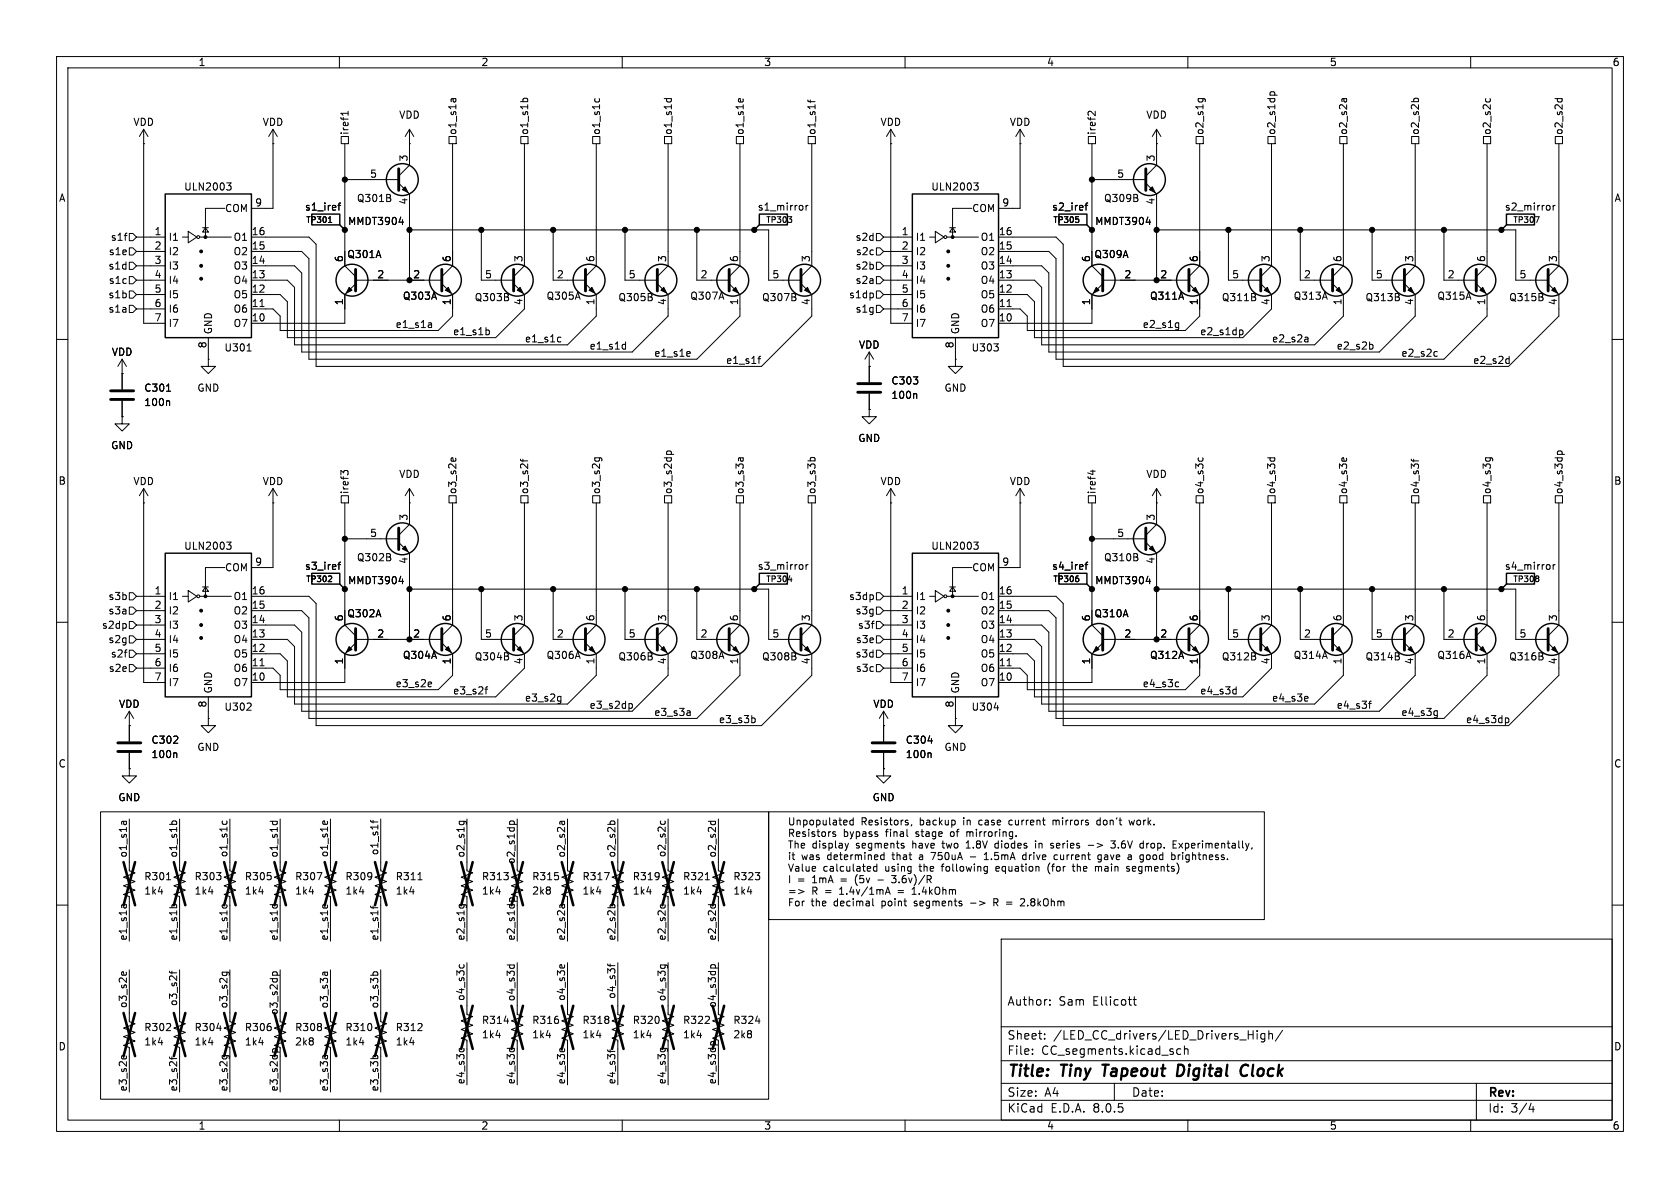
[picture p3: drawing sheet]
<svg xmlns="http://www.w3.org/2000/svg" width="297mm" height="210mm" viewBox="0 0 297 210" stroke-linecap="round" stroke-linejoin="round" font-family="sans-serif">
<defs><g id="words">
<g font-size="2.8">
<text x="178" y="190.9">Title:</text>
<text x="187.7" y="190.9">Tiny</text>
<text x="195.8" y="190.9">Tapeout</text>
<text x="209.7" y="190.9">Digital</text>
<text x="221.8" y="190.9">Clock</text>
</g>
<g font-size="2.1">
<text x="178" y="178">Author:</text>
<text x="187.2" y="178">Sam</text>
<text x="193.2" y="178">Ellicott</text>
<text x="178" y="184">Sheet:</text>
<text x="186.2" y="184">/LED_CC_drivers/LED_Drivers_High/</text>
<text x="178" y="186.7">File:</text>
<text x="184.1" y="186.7">CC_segments.kicad_sch</text>
<text x="178" y="196.9">KiCad</text>
<text x="178" y="194.1">Size:</text>
<text x="184.7" y="194.1">A4</text>
<text x="185.7" y="196.9">E.D.A.</text>
<text x="193.3" y="196.9">8.0.5</text>
<text x="200" y="194.1">Date:</text>
<text x="263" y="194.3">Rev:</text>
<text x="263" y="196.9">Id:</text>
<text x="267.1" y="196.9">3/4</text>
</g>
<g font-size="1.8">
<text x="35" y="11.9">1</text>
<text x="85" y="11.9">2</text>
<text x="135" y="11.9">3</text>
<text x="185" y="11.9">4</text>
<text x="235" y="11.9">5</text>
<text x="285" y="11.9">6</text>
<text x="23.5" y="22.5">VDD</text>
<text x="46.3" y="22.5">VDD</text>
<text x="61.8" y="23.9" transform="rotate(-90 61.8 23.9)">iref1</text>
<text x="70.5" y="21.2">VDD</text>
<text x="80.9" y="23.9" transform="rotate(-90 80.9 23.9)">o1_s1a</text>
<text x="93.6" y="23.9" transform="rotate(-90 93.6 23.9)">o1_s1b</text>
<text x="106.3" y="23.9" transform="rotate(-90 106.3 23.9)">o1_s1c</text>
<text x="119" y="23.9" transform="rotate(-90 119 23.9)">o1_s1d</text>
<text x="131.7" y="23.9" transform="rotate(-90 131.7 23.9)">o1_s1e</text>
<text x="144.4" y="23.9" transform="rotate(-90 144.4 23.9)">o1_s1f</text>
<text x="155.6" y="22.5">VDD</text>
<text x="178.4" y="22.5">VDD</text>
<text x="193.9" y="23.9" transform="rotate(-90 193.9 23.9)">iref2</text>
<text x="202.6" y="21.2">VDD</text>
<text x="213" y="23.9" transform="rotate(-90 213 23.9)">o2_s1g</text>
<text x="225.7" y="23.9" transform="rotate(-90 225.7 23.9)">o2_s1dp</text>
<text x="238.4" y="23.9" transform="rotate(-90 238.4 23.9)">o2_s2a</text>
<text x="251.1" y="23.9" transform="rotate(-90 251.1 23.9)">o2_s2b</text>
<text x="263.8" y="23.9" transform="rotate(-90 263.8 23.9)">o2_s2c</text>
<text x="276.5" y="23.9" transform="rotate(-90 276.5 23.9)">o2_s2d</text>
<text x="72.1" y="28.6" transform="rotate(-90 72.1 28.6)">3</text>
<text x="204.2" y="28.6" transform="rotate(-90 204.2 28.6)">3</text>
<text x="10.3" y="35.9">A</text>
<text x="32.5" y="33.9">ULN2003</text>
<text x="63" y="35.9">Q301B</text>
<text x="65.3" y="31.5">5</text>
<text x="164.5" y="33.9">ULN2003</text>
<text x="195.1" y="35.9">Q309B</text>
<text x="197.4" y="31.5">5</text>
<text x="285.3" y="35.9">A</text>
<text x="27.2" y="41.7">1</text>
<text x="39.7" y="37.7">COM</text>
<text x="44.4" y="41.7">16</text>
<text x="45" y="36.6">9</text>
<text x="53.8" y="37.4">s1_iref</text>
<text x="61.4" y="40">MMDT3904</text>
<text x="72.1" y="36.3" transform="rotate(-90 72.1 36.3)">4</text>
<text x="133.9" y="37.4">s1_mirror</text>
<text x="159.3" y="41.7">1</text>
<text x="171.8" y="37.7">COM</text>
<text x="176.5" y="41.7">16</text>
<text x="177.1" y="36.6">9</text>
<text x="185.9" y="37.4">s2_iref</text>
<text x="193.5" y="40">MMDT3904</text>
<text x="204.2" y="36.3" transform="rotate(-90 204.2 36.3)">4</text>
<text x="265.9" y="37.4">s2_mirror</text>
<text x="19.1" y="47.9">s1d</text>
<text x="19.1" y="45.3">s1e</text>
<text x="19.5" y="42.8">s1f</text>
<text x="27.2" y="44.2">2</text>
<text x="27.2" y="46.7">3</text>
<text x="29.7" y="42.8">I1</text>
<text x="29.7" y="45.3">I2</text>
<text x="29.7" y="47.9">I3</text>
<text x="41.2" y="47.9">O3</text>
<text x="41.2" y="45.3">O2</text>
<text x="41.2" y="42.8">O1</text>
<text x="44.4" y="46.7">14</text>
<text x="44.4" y="44.2">15</text>
<text x="60.7" y="46.4" transform="rotate(-90 60.7 46.4)">6</text>
<text x="61.3" y="45.8">Q301A</text>
<text x="79.8" y="46.4" transform="rotate(-90 79.8 46.4)">6</text>
<text x="92.5" y="46.4" transform="rotate(-90 92.5 46.4)">3</text>
<text x="105.2" y="46.4" transform="rotate(-90 105.2 46.4)">6</text>
<text x="117.9" y="46.4" transform="rotate(-90 117.9 46.4)">3</text>
<text x="130.6" y="46.4" transform="rotate(-90 130.6 46.4)">6</text>
<text x="143.3" y="46.4" transform="rotate(-90 143.3 46.4)">3</text>
<text x="151.2" y="42.8">s2d</text>
<text x="151.2" y="47.9">s2b</text>
<text x="151.2" y="45.3">s2c</text>
<text x="159.3" y="44.2">2</text>
<text x="159.3" y="46.7">3</text>
<text x="161.8" y="42.8">I1</text>
<text x="161.8" y="45.3">I2</text>
<text x="161.8" y="47.9">I3</text>
<text x="173.3" y="47.9">O3</text>
<text x="173.3" y="45.3">O2</text>
<text x="173.3" y="42.8">O1</text>
<text x="176.5" y="46.7">14</text>
<text x="176.5" y="44.2">15</text>
<text x="192.8" y="46.4" transform="rotate(-90 192.8 46.4)">6</text>
<text x="193.4" y="45.8">Q309A</text>
<text x="211.8" y="46.4" transform="rotate(-90 211.8 46.4)">6</text>
<text x="224.5" y="46.4" transform="rotate(-90 224.5 46.4)">3</text>
<text x="237.2" y="46.4" transform="rotate(-90 237.2 46.4)">6</text>
<text x="249.9" y="46.4" transform="rotate(-90 249.9 46.4)">3</text>
<text x="262.6" y="46.4" transform="rotate(-90 262.6 46.4)">6</text>
<text x="275.3" y="46.4" transform="rotate(-90 275.3 46.4)">3</text>
<text x="19.1" y="52.9">s1b</text>
<text x="19.1" y="50.4">s1c</text>
<text x="27.2" y="49.3">4</text>
<text x="27.2" y="51.8">5</text>
<text x="29.7" y="50.4">I4</text>
<text x="29.7" y="52.9">I5</text>
<text x="41.2" y="52.9">O5</text>
<text x="41.2" y="50.4">O4</text>
<text x="44.4" y="51.8">12</text>
<text x="44.4" y="49.3">13</text>
<text x="66.6" y="49.3">2</text>
<text x="71.1" y="53.2">Q303A</text>
<text x="73" y="49.3">2</text>
<text x="83.8" y="53.4">Q303B</text>
<text x="85.7" y="49.3">5</text>
<text x="96.5" y="53.2">Q305A</text>
<text x="98.4" y="49.3">2</text>
<text x="109.2" y="53.4">Q305B</text>
<text x="111.1" y="49.3">5</text>
<text x="121.9" y="53.2">Q307A</text>
<text x="123.8" y="49.3">2</text>
<text x="134.6" y="53.4">Q307B</text>
<text x="136.5" y="49.3">5</text>
<text x="150" y="52.9">s1dp</text>
<text x="151.2" y="50.4">s2a</text>
<text x="159.3" y="49.3">4</text>
<text x="159.3" y="51.8">5</text>
<text x="161.8" y="50.4">I4</text>
<text x="161.8" y="52.9">I5</text>
<text x="173.3" y="52.9">O5</text>
<text x="173.3" y="50.4">O4</text>
<text x="176.5" y="51.8">12</text>
<text x="176.5" y="49.3">13</text>
<text x="198.7" y="49.3">2</text>
<text x="203.2" y="53.2">Q311A</text>
<text x="205" y="49.3">2</text>
<text x="215.9" y="53.4">Q311B</text>
<text x="217.7" y="49.3">5</text>
<text x="228.6" y="53.2">Q313A</text>
<text x="230.4" y="49.3">2</text>
<text x="241.3" y="53.4">Q313B</text>
<text x="243.1" y="49.3">5</text>
<text x="254" y="53.2">Q315A</text>
<text x="255.8" y="49.3">2</text>
<text x="266.7" y="53.4">Q315B</text>
<text x="268.5" y="49.3">5</text>
<text x="19.1" y="55.5">s1a</text>
<text x="27.2" y="54.4">6</text>
<text x="27.2" y="56.9">7</text>
<text x="29.7" y="55.5">I6</text>
<text x="29.7" y="58">I7</text>
<text x="37.7" y="59.2" transform="rotate(-90 37.7 59.2)">GND</text>
<text x="41.2" y="58">O7</text>
<text x="41.2" y="55.5">O6</text>
<text x="44.4" y="56.9">10</text>
<text x="44.4" y="54.4">11</text>
<text x="60.7" y="54" transform="rotate(-90 60.7 54)">1</text>
<text x="69.8" y="58.1">e1_s1a</text>
<text x="79.8" y="54" transform="rotate(-90 79.8 54)">1</text>
<text x="80" y="59.3">e1_s1b</text>
<text x="92.5" y="54" transform="rotate(-90 92.5 54)">4</text>
<text x="105.2" y="54" transform="rotate(-90 105.2 54)">1</text>
<text x="117.9" y="54" transform="rotate(-90 117.9 54)">4</text>
<text x="130.6" y="54" transform="rotate(-90 130.6 54)">1</text>
<text x="143.3" y="54" transform="rotate(-90 143.3 54)">4</text>
<text x="151.2" y="55.5">s1g</text>
<text x="159.3" y="54.4">6</text>
<text x="159.3" y="56.9">7</text>
<text x="161.8" y="55.5">I6</text>
<text x="161.8" y="58">I7</text>
<text x="169.8" y="59.2" transform="rotate(-90 169.8 59.2)">GND</text>
<text x="173.3" y="58">O7</text>
<text x="173.3" y="55.5">O6</text>
<text x="176.5" y="56.9">10</text>
<text x="176.5" y="54.4">11</text>
<text x="192.8" y="54" transform="rotate(-90 192.8 54)">1</text>
<text x="201.9" y="58.1">e2_s1g</text>
<text x="211.8" y="54" transform="rotate(-90 211.8 54)">1</text>
<text x="212.1" y="59.3">e2_s1dp</text>
<text x="224.5" y="54" transform="rotate(-90 224.5 54)">4</text>
<text x="237.2" y="54" transform="rotate(-90 237.2 54)">1</text>
<text x="249.9" y="54" transform="rotate(-90 249.9 54)">4</text>
<text x="262.6" y="54" transform="rotate(-90 262.6 54)">1</text>
<text x="275.3" y="54" transform="rotate(-90 275.3 54)">4</text>
<text x="19.7" y="63.1">VDD</text>
<text x="36.6" y="61.7" transform="rotate(-90 36.6 61.7)">8</text>
<text x="39.6" y="62.3">U301</text>
<text x="92.7" y="60.6">e1_s1c</text>
<text x="104.1" y="61.9">e1_s1d</text>
<text x="115.6" y="63.2">e1_s1e</text>
<text x="128.3" y="64.4">e1_s1f</text>
<text x="151.8" y="61.8">VDD</text>
<text x="168.7" y="61.7" transform="rotate(-90 168.7 61.7)">8</text>
<text x="171.7" y="62.3">U303</text>
<text x="224.8" y="60.6">e2_s2a</text>
<text x="236.2" y="61.9">e2_s2b</text>
<text x="247.6" y="63.2">e2_s2c</text>
<text x="260.3" y="64.4">e2_s2d</text>
<text x="25.4" y="69.4">C301</text>
<text x="25.4" y="72">100n</text>
<text x="34.8" y="69.4">GND</text>
<text x="157.5" y="68.2">C303</text>
<text x="157.5" y="70.7">100n</text>
<text x="166.9" y="69.4">GND</text>
<text x="19.6" y="79.6">GND</text>
<text x="151.6" y="78.3">GND</text>
<text x="10.3" y="85.9">B</text>
<text x="23.5" y="86">VDD</text>
<text x="46.3" y="86">VDD</text>
<text x="61.8" y="87.4" transform="rotate(-90 61.8 87.4)">iref3</text>
<text x="70.5" y="84.7">VDD</text>
<text x="80.9" y="87.4" transform="rotate(-90 80.9 87.4)">o3_s2e</text>
<text x="93.6" y="87.4" transform="rotate(-90 93.6 87.4)">o3_s2f</text>
<text x="106.3" y="87.4" transform="rotate(-90 106.3 87.4)">o3_s2g</text>
<text x="119" y="87.4" transform="rotate(-90 119 87.4)">o3_s2dp</text>
<text x="131.7" y="87.4" transform="rotate(-90 131.7 87.4)">o3_s3a</text>
<text x="144.4" y="87.4" transform="rotate(-90 144.4 87.4)">o3_s3b</text>
<text x="155.6" y="86">VDD</text>
<text x="178.4" y="86">VDD</text>
<text x="193.9" y="87.4" transform="rotate(-90 193.9 87.4)">iref4</text>
<text x="202.6" y="84.7">VDD</text>
<text x="213" y="87.4" transform="rotate(-90 213 87.4)">o4_s3c</text>
<text x="225.7" y="87.4" transform="rotate(-90 225.7 87.4)">o4_s3d</text>
<text x="238.4" y="87.4" transform="rotate(-90 238.4 87.4)">o4_s3e</text>
<text x="251.1" y="87.4" transform="rotate(-90 251.1 87.4)">o4_s3f</text>
<text x="263.8" y="87.4" transform="rotate(-90 263.8 87.4)">o4_s3g</text>
<text x="276.5" y="87.4" transform="rotate(-90 276.5 87.4)">o4_s3dp</text>
<text x="285.3" y="85.9">B</text>
<text x="65.3" y="95">5</text>
<text x="72.1" y="92.1" transform="rotate(-90 72.1 92.1)">3</text>
<text x="197.4" y="95">5</text>
<text x="204.2" y="92.1" transform="rotate(-90 204.2 92.1)">3</text>
<text x="32.5" y="97.4">ULN2003</text>
<text x="39.7" y="101.2">COM</text>
<text x="45" y="100.1">9</text>
<text x="53.8" y="100.9">s3_iref</text>
<text x="63" y="99.4">Q302B</text>
<text x="72.1" y="99.8" transform="rotate(-90 72.1 99.8)">4</text>
<text x="133.9" y="100.9">s3_mirror</text>
<text x="164.5" y="97.4">ULN2003</text>
<text x="171.8" y="101.2">COM</text>
<text x="177.1" y="100.1">9</text>
<text x="185.9" y="100.9">s4_iref</text>
<text x="195.1" y="99.4">Q310B</text>
<text x="204.2" y="99.8" transform="rotate(-90 204.2 99.8)">4</text>
<text x="265.9" y="100.9">s4_mirror</text>
<text x="19.1" y="106.3">s3b</text>
<text x="27.2" y="105.2">1</text>
<text x="27.2" y="107.7">2</text>
<text x="29.7" y="106.3">I1</text>
<text x="41.2" y="106.3">O1</text>
<text x="44.4" y="107.7">15</text>
<text x="44.4" y="105.2">16</text>
<text x="61.4" y="103.5">MMDT3904</text>
<text x="150" y="106.3">s3dp</text>
<text x="159.3" y="105.2">1</text>
<text x="159.3" y="107.7">2</text>
<text x="161.8" y="106.3">I1</text>
<text x="173.3" y="106.3">O1</text>
<text x="176.5" y="107.7">15</text>
<text x="176.5" y="105.2">16</text>
<text x="193.5" y="103.5">MMDT3904</text>
<text x="17.9" y="111.4">s2dp</text>
<text x="19.1" y="113.9">s2g</text>
<text x="19.1" y="108.8">s3a</text>
<text x="27.2" y="110.2">3</text>
<text x="27.2" y="112.8">4</text>
<text x="29.7" y="108.8">I2</text>
<text x="29.7" y="111.4">I3</text>
<text x="29.7" y="113.9">I4</text>
<text x="41.2" y="113.9">O4</text>
<text x="41.2" y="111.4">O3</text>
<text x="41.2" y="108.8">O2</text>
<text x="44.4" y="112.8">13</text>
<text x="44.4" y="110.2">14</text>
<text x="60.7" y="109.9" transform="rotate(-90 60.7 109.9)">6</text>
<text x="61.3" y="109.3">Q302A</text>
<text x="66.6" y="112.8">2</text>
<text x="73" y="112.8">2</text>
<text x="79.8" y="109.9" transform="rotate(-90 79.8 109.9)">6</text>
<text x="85.7" y="112.8">5</text>
<text x="92.5" y="109.9" transform="rotate(-90 92.5 109.9)">3</text>
<text x="98.4" y="112.8">2</text>
<text x="105.2" y="109.9" transform="rotate(-90 105.2 109.9)">6</text>
<text x="111.1" y="112.8">5</text>
<text x="117.9" y="109.9" transform="rotate(-90 117.9 109.9)">3</text>
<text x="123.8" y="112.8">2</text>
<text x="130.6" y="109.9" transform="rotate(-90 130.6 109.9)">6</text>
<text x="136.5" y="112.8">5</text>
<text x="143.3" y="109.9" transform="rotate(-90 143.3 109.9)">3</text>
<text x="151.2" y="108.8">s3g</text>
<text x="151.2" y="113.9">s3e</text>
<text x="151.6" y="111.4">s3f</text>
<text x="159.3" y="110.2">3</text>
<text x="159.3" y="112.8">4</text>
<text x="161.8" y="108.8">I2</text>
<text x="161.8" y="111.4">I3</text>
<text x="161.8" y="113.9">I4</text>
<text x="173.3" y="113.9">O4</text>
<text x="173.3" y="111.4">O3</text>
<text x="173.3" y="108.8">O2</text>
<text x="176.5" y="112.8">13</text>
<text x="176.5" y="110.2">14</text>
<text x="192.8" y="109.9" transform="rotate(-90 192.8 109.9)">6</text>
<text x="193.4" y="109.3">Q310A</text>
<text x="198.7" y="112.8">2</text>
<text x="205" y="112.8">2</text>
<text x="211.8" y="109.9" transform="rotate(-90 211.8 109.9)">6</text>
<text x="217.7" y="112.8">5</text>
<text x="224.5" y="109.9" transform="rotate(-90 224.5 109.9)">3</text>
<text x="230.4" y="112.8">2</text>
<text x="237.2" y="109.9" transform="rotate(-90 237.2 109.9)">6</text>
<text x="243.1" y="112.8">5</text>
<text x="249.9" y="109.9" transform="rotate(-90 249.9 109.9)">3</text>
<text x="255.8" y="112.8">2</text>
<text x="262.6" y="109.9" transform="rotate(-90 262.6 109.9)">6</text>
<text x="268.5" y="112.8">5</text>
<text x="275.3" y="109.9" transform="rotate(-90 275.3 109.9)">3</text>
<text x="19.1" y="119">s2e</text>
<text x="19.5" y="116.4">s2f</text>
<text x="27.2" y="115.3">5</text>
<text x="27.2" y="117.9">6</text>
<text x="29.7" y="116.4">I5</text>
<text x="29.7" y="119">I6</text>
<text x="41.2" y="119">O6</text>
<text x="41.2" y="116.4">O5</text>
<text x="44.4" y="117.9">11</text>
<text x="44.4" y="115.3">12</text>
<text x="60.7" y="117.5" transform="rotate(-90 60.7 117.5)">1</text>
<text x="71.1" y="116.7">Q304A</text>
<text x="79.8" y="117.5" transform="rotate(-90 79.8 117.5)">1</text>
<text x="83.8" y="116.9">Q304B</text>
<text x="92.5" y="117.5" transform="rotate(-90 92.5 117.5)">4</text>
<text x="96.5" y="116.7">Q306A</text>
<text x="105.2" y="117.5" transform="rotate(-90 105.2 117.5)">1</text>
<text x="109.2" y="116.9">Q306B</text>
<text x="117.9" y="117.5" transform="rotate(-90 117.9 117.5)">4</text>
<text x="121.9" y="116.7">Q308A</text>
<text x="130.6" y="117.5" transform="rotate(-90 130.6 117.5)">1</text>
<text x="134.6" y="116.9">Q308B</text>
<text x="143.3" y="117.5" transform="rotate(-90 143.3 117.5)">4</text>
<text x="151.2" y="116.4">s3d</text>
<text x="151.2" y="119">s3c</text>
<text x="159.3" y="115.3">5</text>
<text x="159.3" y="117.9">6</text>
<text x="161.8" y="116.4">I5</text>
<text x="161.8" y="119">I6</text>
<text x="173.3" y="119">O6</text>
<text x="173.3" y="116.4">O5</text>
<text x="176.5" y="117.9">11</text>
<text x="176.5" y="115.3">12</text>
<text x="192.8" y="117.5" transform="rotate(-90 192.8 117.5)">1</text>
<text x="203.2" y="116.7">Q312A</text>
<text x="211.8" y="117.5" transform="rotate(-90 211.8 117.5)">1</text>
<text x="215.9" y="116.9">Q312B</text>
<text x="224.5" y="117.5" transform="rotate(-90 224.5 117.5)">4</text>
<text x="228.6" y="116.7">Q314A</text>
<text x="237.2" y="117.5" transform="rotate(-90 237.2 117.5)">1</text>
<text x="241.3" y="116.9">Q314B</text>
<text x="249.9" y="117.5" transform="rotate(-90 249.9 117.5)">4</text>
<text x="254" y="116.7">Q316A</text>
<text x="262.6" y="117.5" transform="rotate(-90 262.6 117.5)">1</text>
<text x="266.7" y="116.9">Q316B</text>
<text x="275.3" y="117.5" transform="rotate(-90 275.3 117.5)">4</text>
<text x="20.9" y="125.3">VDD</text>
<text x="27.2" y="120.4">7</text>
<text x="29.7" y="121.5">I7</text>
<text x="36.6" y="125.2" transform="rotate(-90 36.6 125.2)">8</text>
<text x="37.7" y="122.7" transform="rotate(-90 37.7 122.7)">GND</text>
<text x="39.6" y="125.8">U302</text>
<text x="41.2" y="121.5">O7</text>
<text x="44.4" y="120.4">10</text>
<text x="69.8" y="121.6">e3_s2e</text>
<text x="80" y="122.8">e3_s2f</text>
<text x="92.7" y="124.1">e3_s2g</text>
<text x="104.1" y="125.4">e3_s2dp</text>
<text x="154.3" y="125.3">VDD</text>
<text x="159.3" y="120.4">7</text>
<text x="161.8" y="121.5">I7</text>
<text x="168.7" y="125.2" transform="rotate(-90 168.7 125.2)">8</text>
<text x="169.8" y="122.7" transform="rotate(-90 169.8 122.7)">GND</text>
<text x="171.7" y="125.8">U304</text>
<text x="173.3" y="121.5">O7</text>
<text x="176.5" y="120.4">10</text>
<text x="201.9" y="121.6">e4_s3c</text>
<text x="212.1" y="122.8">e4_s3d</text>
<text x="224.8" y="124.1">e4_s3e</text>
<text x="236.2" y="125.4">e4_s3f</text>
<text x="26.7" y="131.7">C302</text>
<text x="115.6" y="126.7">e3_s3a</text>
<text x="127" y="127.9">e3_s3b</text>
<text x="160" y="131.7">C304</text>
<text x="247.6" y="126.7">e4_s3g</text>
<text x="259.1" y="127.9">e4_s3dp</text>
<text x="10.3" y="135.9">C</text>
<text x="26.7" y="134.2">100n</text>
<text x="34.8" y="132.9">GND</text>
<text x="160" y="134.2">100n</text>
<text x="166.9" y="132.9">GND</text>
<text x="285.3" y="135.9">C</text>
<text x="20.8" y="141.8">GND</text>
<text x="154.2" y="141.8">GND</text>
<text x="139.2" y="146.1">Unpopulated</text>
<text x="139.2" y="148.2">Resistors</text>
<text x="149.1" y="148.2">bypass</text>
<text x="152.2" y="146.1">Resistors,</text>
<text x="156.7" y="148.2">final</text>
<text x="162.2" y="148.2">stage</text>
<text x="162.7" y="146.1">backup</text>
<text x="168.5" y="148.2">of</text>
<text x="170.6" y="146.1">in</text>
<text x="171.5" y="148.2">mirroring.</text>
<text x="173.5" y="146.1">case</text>
<text x="179" y="146.1">current</text>
<text x="187" y="146.1">mirrors</text>
<text x="195" y="146.1">don't</text>
<text x="200.9" y="146.1">work.</text>
<text x="22.5" y="151.7" transform="rotate(-90 22.5 151.7)">o1_s1a</text>
<text x="25.4" y="155.8">R301</text>
<text x="31.4" y="151.7" transform="rotate(-90 31.4 151.7)">o1_s1b</text>
<text x="34.3" y="155.8">R303</text>
<text x="40.3" y="151.6" transform="rotate(-90 40.3 151.6)">o1_s1c</text>
<text x="43.2" y="155.8">R305</text>
<text x="49.2" y="151.7" transform="rotate(-90 49.2 151.7)">o1_s1d</text>
<text x="52.1" y="155.8">R307</text>
<text x="58.1" y="151.6" transform="rotate(-90 58.1 151.6)">o1_s1e</text>
<text x="61" y="155.8">R309</text>
<text x="67" y="151.3" transform="rotate(-90 67 151.3)">o1_s1f</text>
<text x="69.9" y="155.8">R311</text>
<text x="82.2" y="151.7" transform="rotate(-90 82.2 151.7)">o2_s1g</text>
<text x="85.1" y="155.8">R313</text>
<text x="91.1" y="152.8" transform="rotate(-90 91.1 152.8)">o2_s1dp</text>
<text x="94" y="155.8">R315</text>
<text x="100" y="151.7" transform="rotate(-90 100 151.7)">o2_s2a</text>
<text x="102.9" y="155.8">R317</text>
<text x="108.9" y="151.7" transform="rotate(-90 108.9 151.7)">o2_s2b</text>
<text x="111.8" y="155.8">R319</text>
<text x="117.8" y="151.6" transform="rotate(-90 117.8 151.6)">o2_s2c</text>
<text x="120.7" y="155.8">R321</text>
<text x="126.7" y="151.7" transform="rotate(-90 126.7 151.7)">o2_s2d</text>
<text x="129.5" y="155.8">R323</text>
<text x="139.2" y="150.2">The</text>
<text x="139.2" y="152.2">it</text>
<text x="139.2" y="154.3">Value</text>
<text x="141.7" y="152.2">was</text>
<text x="143.6" y="150.2">display</text>
<text x="145.5" y="154.3">calculated</text>
<text x="146.4" y="152.2">determined</text>
<text x="151.5" y="150.2">segments</text>
<text x="156.6" y="154.3">using</text>
<text x="158.1" y="152.2">that</text>
<text x="161.6" y="150.2">have</text>
<text x="162.8" y="154.3">the</text>
<text x="163" y="152.2">a</text>
<text x="165.3" y="152.2">750uA</text>
<text x="167" y="154.3">following</text>
<text x="167.1" y="150.2">two</text>
<text x="171.5" y="150.2">1.8V</text>
<text x="175.1" y="152.2">1.5mA</text>
<text x="176.7" y="154.3">equation</text>
<text x="176.8" y="150.2">diodes</text>
<text x="182.1" y="152.2">drive</text>
<text x="184.1" y="150.2">in</text>
<text x="186.1" y="154.3">(for</text>
<text x="187" y="150.2">series</text>
<text x="187.8" y="152.2">current</text>
<text x="190.7" y="154.3">the</text>
<text x="193.8" y="150.2">-&gt;</text>
<text x="194.9" y="154.3">main</text>
<text x="195.8" y="152.2">gave</text>
<text x="198.1" y="150.2">3.6V</text>
<text x="200.6" y="154.3">segments)</text>
<text x="201.3" y="152.2">a</text>
<text x="203.4" y="150.2">drop.</text>
<text x="203.6" y="152.2">good</text>
<text x="209.4" y="152.2">brightness.</text>
<text x="209.4" y="150.2">Experimentally,</text>
<text x="25.4" y="158.3">1k4</text>
<text x="34.3" y="158.3">1k4</text>
<text x="43.2" y="158.3">1k4</text>
<text x="52.1" y="158.3">1k4</text>
<text x="61" y="158.3">1k4</text>
<text x="69.9" y="158.3">1k4</text>
<text x="85.1" y="158.3">1k4</text>
<text x="94" y="158.3">2k8</text>
<text x="102.9" y="158.3">1k4</text>
<text x="111.8" y="158.3">1k4</text>
<text x="120.7" y="158.3">1k4</text>
<text x="129.5" y="158.3">1k4</text>
<text x="139.2" y="156.3">I</text>
<text x="139.2" y="158.4">=&gt;</text>
<text x="139.2" y="160.4">For</text>
<text x="141" y="156.3">=</text>
<text x="143.4" y="160.4">the</text>
<text x="143.5" y="158.4">R =</text>
<text x="143.7" y="156.3">1mA</text>
<text x="147.5" y="160.4">decimal</text>
<text x="148.7" y="158.4">1.4v/1mA</text>
<text x="148.9" y="156.3">=</text>
<text x="151.6" y="156.3">(5v</text>
<text x="156.1" y="160.4">point</text>
<text x="158.6" y="156.3">3.6v)/R</text>
<text x="159.2" y="158.4">=</text>
<text x="161.9" y="158.4">1.4kOhm</text>
<text x="162.1" y="160.4">segments</text>
<text x="172.2" y="160.4">-&gt;</text>
<text x="176.5" y="160.4">R =</text>
<text x="181.7" y="160.4">2.8kOhm</text>
<text x="22.5" y="166.4" transform="rotate(-90 22.5 166.4)">e1_s1a</text>
<text x="31.4" y="166.4" transform="rotate(-90 31.4 166.4)">e1_s1b</text>
<text x="40.3" y="166.4" transform="rotate(-90 40.3 166.4)">e1_s1c</text>
<text x="49.2" y="166.4" transform="rotate(-90 49.2 166.4)">e1_s1d</text>
<text x="58.1" y="166.4" transform="rotate(-90 58.1 166.4)">e1_s1e</text>
<text x="67" y="166.4" transform="rotate(-90 67 166.4)">e1_s1f</text>
<text x="82.2" y="166.4" transform="rotate(-90 82.2 166.4)">e2_s1g</text>
<text x="91.1" y="166.4" transform="rotate(-90 91.1 166.4)">e2_s1dp</text>
<text x="100" y="166.4" transform="rotate(-90 100 166.4)">e2_s2a</text>
<text x="108.9" y="166.4" transform="rotate(-90 108.9 166.4)">e2_s2b</text>
<text x="117.8" y="166.4" transform="rotate(-90 117.8 166.4)">e2_s2c</text>
<text x="126.7" y="166.4" transform="rotate(-90 126.7 166.4)">e2_s2d</text>
<text x="22.5" y="178.3" transform="rotate(-90 22.5 178.3)">o3_s2e</text>
<text x="31.4" y="177.9" transform="rotate(-90 31.4 177.9)">o3_s2f</text>
<text x="40.3" y="178.4" transform="rotate(-90 40.3 178.4)">o3_s2g</text>
<text x="49.2" y="179.5" transform="rotate(-90 49.2 179.5)">o3_s2dp</text>
<text x="58.1" y="178.4" transform="rotate(-90 58.1 178.4)">o3_s3a</text>
<text x="67" y="178.4" transform="rotate(-90 67 178.4)">o3_s3b</text>
<text x="82.2" y="177" transform="rotate(-90 82.2 177)">o4_s3c</text>
<text x="91.1" y="177.1" transform="rotate(-90 91.1 177.1)">o4_s3d</text>
<text x="100" y="177" transform="rotate(-90 100 177)">o4_s3e</text>
<text x="108.9" y="176.7" transform="rotate(-90 108.9 176.7)">o4_s3f</text>
<text x="117.8" y="177.1" transform="rotate(-90 117.8 177.1)">o4_s3g</text>
<text x="126.7" y="178.2" transform="rotate(-90 126.7 178.2)">o4_s3dp</text>
<text x="10.3" y="185.9">D</text>
<text x="25.4" y="182.5">R302</text>
<text x="25.4" y="185">1k4</text>
<text x="34.3" y="182.5">R304</text>
<text x="34.3" y="185">1k4</text>
<text x="43.2" y="182.5">R306</text>
<text x="43.2" y="185">1k4</text>
<text x="52.1" y="182.5">R308</text>
<text x="52.1" y="185">2k8</text>
<text x="61" y="182.5">R310</text>
<text x="61" y="185">1k4</text>
<text x="69.9" y="182.5">R312</text>
<text x="69.9" y="185">1k4</text>
<text x="85.1" y="181.2">R314</text>
<text x="85.1" y="183.7">1k4</text>
<text x="94" y="181.2">R316</text>
<text x="94" y="183.7">1k4</text>
<text x="102.9" y="181.2">R318</text>
<text x="102.9" y="183.7">1k4</text>
<text x="111.8" y="181.2">R320</text>
<text x="111.8" y="183.7">1k4</text>
<text x="120.7" y="181.2">R322</text>
<text x="120.7" y="183.7">1k4</text>
<text x="129.5" y="181.2">R324</text>
<text x="129.5" y="183.7">2k8</text>
<text x="285.3" y="185.9">D</text>
<text x="82.2" y="191.8" transform="rotate(-90 82.2 191.8)">e4_s3c</text>
<text x="91.1" y="191.8" transform="rotate(-90 91.1 191.8)">e4_s3d</text>
<text x="100" y="191.8" transform="rotate(-90 100 191.8)">e4_s3e</text>
<text x="108.9" y="191.8" transform="rotate(-90 108.9 191.8)">e4_s3f</text>
<text x="117.8" y="191.8" transform="rotate(-90 117.8 191.8)">e4_s3g</text>
<text x="126.7" y="191.8" transform="rotate(-90 126.7 191.8)">e4_s3dp</text>
<text x="22.5" y="193" transform="rotate(-90 22.5 193)">e3_s2e</text>
<text x="31.4" y="193" transform="rotate(-90 31.4 193)">e3_s2f</text>
<text x="40.3" y="193" transform="rotate(-90 40.3 193)">e3_s2g</text>
<text x="49.2" y="193" transform="rotate(-90 49.2 193)">e3_s2dp</text>
<text x="58.1" y="193" transform="rotate(-90 58.1 193)">e3_s3a</text>
<text x="67" y="193" transform="rotate(-90 67 193)">e3_s3b</text>
<text x="35" y="199.9">1</text>
<text x="85" y="199.9">2</text>
<text x="135" y="199.9">3</text>
<text x="185" y="199.9">4</text>
<text x="235" y="199.9">5</text>
<text x="285" y="199.9">6</text>
</g>
<g font-size="1.4">
<text x="54" y="39.6">TP301</text>
<text x="135.3" y="39.6">TP303</text>
<text x="186.1" y="39.6">TP305</text>
<text x="267.4" y="39.6">TP307</text>
<text x="54" y="103.1">TP302</text>
<text x="135.3" y="103.1">TP304</text>
<text x="186.1" y="103.1">TP306</text>
<text x="267.4" y="103.1">TP308</text>
</g>
</g></defs>
<g fill="none" stroke="#000" stroke-width=".18">
<path d="M10 10h277v190h-277zM12 12h273v186h-273zM60 10v2M61.5 19.7v.7M80 17.4l.1 .5M80.5 17.4l.1 .5M80.6 17.4h-.7l-.2 .2M92.4 17.6l.3-.2h.3l.3 .2M105.2 17.4l-.1 .4M105.9 17.4l.1 .4M110 10v2M117.4 17.4h1.3"/>
<path d="M117.9 17.4l-.1 .4M118.6 17.4l.1 .4M130.5 17.6l.3-.2 .2 .6M131.3 17.5l.1 .1M142.8 17.7l.2 .3h1.1M143.2 17.7v.5M160 10v2M193.6 19.7v.8l-.9-.8-.3 .1-.1 .4M210 10v2M211.8 17.4h1.1l.2 .3M211.9 17.4l-.1 .4M212.6 17.4l.1 .4"/>
<path d="M224.5 16.7l.1-.4 .2-.1 .4 .1 .2 .4M237.5 17.4l.1 .5M238 17.4l.1 .5M238.1 17.4h-.7l-.2 .2M249.9 17.6l.3-.2h.3l.3 .2M260 10v2M262.7 17.4l-.1 .4M263.4 17.4l.1 .4M274.9 17.4h1.3M275.4 17.4l-.1 .4M276.1 17.4l.1 .4M25.4 25.4h.1"/>
<path d="M25.4 22.9v34.3h3.8M25.4 22.9l-.8 1.2M25.4 22.9l.8 1.2M39.8 36.8h-3.5v5.1M40.1 32.3h.8l-.5 .5 .4 .1 .1 .5-.3 .2h-.4M48.3 25.4h.1M48.3 22.9v13.9h-3.9M48.3 22.9l-.8 1.2M48.3 22.9l.7 1.2M58.1 39.3h.5M59.7 36.3h.5M60.2 35.9l-.3 .2v1.1"/>
<path d="M60.3 24.1h1.3v1.3h-1.3zM61 25.4v21.6l1.9 1.9M61 31.8h9.5M61.5 20h-1.2l.3 .3M69 35.1v.4M70.5 32.4l1.9 1.9v15.2M70.5 39.3h.8M72.4 25.4h.1M72.4 22.9l-.8 1.2M72.4 22.9v6.3l-1.9 1.9M72.4 22.9l.8 1.2M79.4 24.1h1.2v1.3h-1.2z"/>
<path d="M80 25.4v21.6l-1.9 1.9M92.1 24.1h1.2v1.3h-1.2zM92.7 25.4v21.6l-1.9 1.9M104.8 24.1h1.2v1.3h-1.2zM105.4 25.4v21.6l-1.9 1.9M117.5 24.1h1.2v1.3h-1.2zM118.1 25.4v21.6l-1.9 1.9M130.2 24.1h1.2v1.3h-1.2zM130.8 25.4v21.6l-1.9 1.9M139.3 38.3h.7l-.4 .4M139.9 38.8v.4M142.5 36.3v.9"/>
<path d="M142.9 36.3l-.4 .3M142.9 24.1h1.2v1.3h-1.2zM143.5 25.4v21.6l-1.9 1.9M157.5 25.4h.1M157.5 22.9l-.8 1.2M157.5 22.9v34.3h3.8M157.5 22.9l.7 1.2M171.8 36.8h-3.4v5.1M172.1 32.3h.8l-.4 .5 .4 .1v.5l-.2 .2h-.4M180.3 25.4h.1M180.3 22.9v13.9h-3.8M180.3 22.9l-.7 1.2"/>
<path d="M180.3 22.9l.8 1.2M190.7 38.8v.4M191.8 36.3h.5M192.3 35.9l-.3 .2v1.1M192.4 24.1h1.3v1.3h-1.3zM193 31.8h9.6M193 25.4v21.6l1.9 1.9M201.1 35.1v.4M202.6 32.4l1.9 1.9v15.2M202.6 39.3h.8M204.5 25.4h.1M204.5 22.9v6.3l-1.9 1.9"/>
<path d="M204.5 22.9l-.8 1.2M204.5 22.9l.7 1.2M211.5 24.1h1.2v1.3h-1.2zM212.1 25.4v21.6l-1.9 1.9M224.2 24.1h1.2v1.3h-1.2zM224.8 25.4v21.6l-1.9 1.9M236.9 24.1h1.2v1.3h-1.2zM237.5 25.4v21.6l-1.9 1.9M249.6 24.1h1.2v1.3h-1.2zM250.2 25.4v21.6l-1.9 1.9M262.3 24.1h1.2v1.3h-1.2zM262.9 25.4v21.6l-1.9 1.9"/>
<path d="M271.4 38.3h.7l-.4 1M274.6 36.3v.9M274.9 36.3l-.3 .3M275 24.1h1.2v1.3h-1.2zM275.6 25.4v21.6l-1.9 1.9M10 60h2M22.9 43.8h.6l.6 .7-.6 .6h-.6zM22.9 48.9h.6l.6 .6-.6 .7h-.6zM22.9 51.4h.6l.6 .7-.6 .6h-.6zM22.9 54h.6l.6 .6-.6 .6h-.6zM22.9 46.4h.6l.6 .6-.6 .6h-.6zM22.9 41.3h.6l.6 .6-.6 .6h-.6z"/>
<path d="M24.1 49.5h5.1M24.1 41.9h5.1M24.1 54.6h5.1M24.1 52.1h5.1M24.1 47h5.1M24.1 44.5h5.1M32.3 41.9h1M33.3 40.9l1.5 1-1.5 1zM35.3 41.9h5.6M35.8 40.3h1M36.3 40.3l.5 .7h-1zM36.8 59.7v3.8"/>
<path d="M44.4 41.9h10.2l1.3 1.3v21.6h78.7l8.9-8.9v-3.8l-1.9-1.9M44.4 49.5h6.4l1.3 1.3v10.2h48.2l5.1-5.1v-3.8l-1.9-1.9M44.4 47h7.7l1.2 1.3v13.9h58.5l6.3-6.3v-3.8l-1.9-1.9M44.4 44.5h8.9l1.3 1.2v17.8h68.6l7.6-7.6v-3.8l-1.9-1.9M46 54.2h.7M61 40.6h.1M62.9 50.2l-1.9 1.9v5.1h-16.6M62.9 49.5h15.2M72.4 40.6h63.5v8.9h5.7M76.1 57.1l.2 .1v.7M76.3 57.8l-.1 .1M76.3 57.4h-.1"/>
<path d="M78.1 50.2l1.9 1.9v3.8l-2.5 2.5h-28v-2.5l-1.2-1.3h-3.9M85.1 40.6v8.9h5.7M86.3 58.3l.2 .3v.3l-.2 .3M89.9 52.6v.4M90.8 50.2l1.9 1.9v2.5l-5.1 5.1h-36.8v-6.4l-1.3-1.2h-5.1M97.8 40.6v8.9h5.7M98.8 59.6l.4 .1M110.5 40.6v8.9h5.7M115.3 52.6v.4M123.2 40.6v8.9h5.7M133.3 40.6h.1M140.7 52.6v.4"/>
<path d="M154.3 51.9v.6M154.9 41.3h.7l.6 .6-.6 .6h-.7zM154.9 46.4h.7l.6 .6-.6 .6h-.7zM154.9 43.8h.7l.6 .7-.6 .6h-.7zM154.9 48.9h.7l.6 .6-.6 .7h-.7zM154.9 54h.7l.6 .6-.6 .6h-.7zM154.9 51.4h.7l.6 .7-.6 .6h-.7zM156.2 49.5h5.1M156.2 41.9h5.1M156.2 54.6h5.1M156.2 52.1h5.1M156.2 47h5.1"/>
<path d="M156.2 44.5h5.1M164.3 41.9h1.1M165.4 40.9l1.5 1-1.5 1zM167.4 41.9h5.6M167.9 40.3h1M168.4 40.3l.5 .7h-1zM168.9 59.7v3.8M176.5 47h7.6l1.3 1.3v13.9h58.4l6.4-6.3v-3.8l-1.9-1.9M176.5 49.5h6.4l1.2 1.3v10.2h48.3l5.1-5.1v-3.8l-1.9-1.9M176.5 41.9h10.2l1.3 1.3v21.6h78.7l8.9-8.9v-3.8l-1.9-1.9M176.5 44.5h8.9l1.3 1.2v17.8h68.6l7.6-7.6v-3.8l-1.9-1.9M178 54.2h.8"/>
<path d="M193 40.6h.1M194.9 50.2l-1.9 1.9v5.1h-16.5M194.9 49.5h15.3M204.5 40.6h63.5v8.9h5.7M208 57.1h.4M208.4 57.1v1l-.3 .2M208.4 57.8l-.4 .1M210.2 50.2l1.9 1.9v3.8l-2.6 2.5h-27.9v-2.5l-1.3-1.3h-3.8M217.2 40.6v8.9h5.7M219.3 58.3h.2l.2 .3v.5l-.4 .1M221.9 52.6v.4M222.9 50.2l1.9 1.9v2.5l-5.1 5.1h-36.8v-6.4l-1.3-1.2h-5.1"/>
<path d="M229.9 40.6v8.9h5.7M231.1 59.6l.1 .2v.6M231.2 59.9l-.1 .1M242.6 40.6v8.9h5.7M247.3 52.6v.4M255.3 40.6v8.9h5.7M265.4 40.6h.1M272.7 52.6v.4M285 60h2M21.6 66h.1M21.6 73.7v1.2h-1.3l1.3 1.3 1.3-1.3h-1.3M21.6 73.7h.1"/>
<path d="M21.6 63.5l-.8 1.3M21.6 63.5v5.3M21.6 70.9v2.8M21.6 63.5l.8 1.3M29.4 69.2h.8M29.8 70.9l.2 .1v.7M36.8 63.5v1.3h-1.2l1.2 1.2 1.3-1.2h-1.3M36.8 63.5h.1M43.7 62h.7M99.2 60.4h-.4M110.2 60.9h.4M110.6 60.4v1.3"/>
<path d="M110.6 61.7h-.4M121.8 62.1l.2 .3-.6 .2M122 62.9l-.2 .1M134 63.4h.5M134.5 63l-.3 .2v1.1M153.7 64.8h.1M153.7 72.4v1.3h-1.3l1.3 1.2 1.2-1.2h-1.2M153.7 72.4h.1M153.7 62.2l-.8 1.3M153.7 62.2v5.4M153.7 69.6v2.8M153.7 62.2l.7 1.3"/>
<path d="M161.9 69.6l.2 .2v.6M168.9 63.5v1.3h-1.3l1.3 1.2 1.3-1.2h-1.3M168.9 63.5h.1M175.7 60.8h.8l-.4 .5M176.4 61.4v.5M231.2 60.4h-.1M242.5 60.9l.2 .2v.4l-.2 .2M253.7 62.1l.4 .1M254.1 62.9l-.4 .1M266.4 63.4l.4 .1M266.8 63v1.3M266.8 64.2l-.4 .1"/>
<path d="M25.4 88.9h.1M25.4 86.4v34.3h3.8M25.4 86.4l-.8 1.2M25.4 86.4l.8 1.2M40.1 95.8h.8l-.5 .5 .4 .1 .1 .5-.3 .2h-.4M48.3 88.9h.1M48.3 86.4v13.9h-3.9M48.3 86.4l-.8 1.2M48.3 86.4l.7 1.2M59.7 99.8h.5M60.2 99.4l-.3 .2v1.1M60.3 87.6h1.3v1.3h-1.3z"/>
<path d="M61 88.9v21.6l1.9 1.9M61 95.3h9.5M61.5 83.8v-.4l-.2-.2h-.4l-.1 .4-.5-.4v.8M69 98.6v.4M70.5 95.9l1.9 1.9v15.2M72.4 88.9h.1M72.4 86.4v6.3l-1.9 1.9M72.4 86.4l-.8 1.2M72.4 86.4l.8 1.2M79.4 87.6h1.2v1.3h-1.2zM79.7 81.1l.3-.2 .2 .6M80 88.9v21.6l-1.9 1.9"/>
<path d="M80.5 81l.1 .1M92 81.2l.2 .3h1.1M92.1 87.6h1.2v1.3h-1.2zM92.4 81.2v.5M92.7 88.9v21.6l-1.9 1.9M104.8 87.6h1.2v1.3h-1.2zM105.1 80.9h1.1l.2 .3M105.2 80.9l-.1 .4M105.4 88.9v21.6l-1.9 1.9M105.9 80.9l.1 .4M117.5 87.6h1.2v1.3h-1.2zM117.8 80.2l.1-.4 .2-.1 .5 .1 .1 .4"/>
<path d="M118.1 88.9v21.6l-1.9 1.9M130.2 87.6h1.2v1.3h-1.2zM130.8 88.9v21.6l-1.9 1.9M130.8 80.9l.1 .5M131.3 80.9l.1 .5M131.4 80.9h-.7l-.2 .2M142.5 99.8v.9M142.9 99.8l-.4 .3M142.9 87.6h1.2v1.3h-1.2zM143.2 81.1l.3-.2h.3l.3 .2M143.5 88.9v21.6l-1.9 1.9M157.5 88.9h.1"/>
<path d="M157.5 86.4v34.3h3.8M157.5 86.4l-.8 1.2M157.5 86.4l.7 1.2M172.1 95.8h.8l-.4 .5 .4 .1v.5l-.2 .2h-.4M180.3 88.9h.1M180.3 86.4l-.7 1.2M180.3 86.4v13.9h-3.8M180.3 86.4l.8 1.2M191.8 99.8h.5M192.3 99.4l-.3 .2v1.1M192.4 87.6h1.3v1.3h-1.3zM192.8 83.3h.8"/>
<path d="M193 88.9v21.6l1.9 1.9M193 95.3h9.6M193.2 83.1v.8M201.1 98.6v.4M202.6 95.9l1.9 1.9v15.2M204.5 88.9h.1M204.5 86.4l-.8 1.2M204.5 86.4v6.3l-1.9 1.9M204.5 86.4l.7 1.2M211.5 87.6h1.2v1.3h-1.2zM211.9 80.9l-.1 .4M212.1 88.9v21.6l-1.9 1.9"/>
<path d="M212.6 80.9l.1 .4M224.1 80.9h1.3M224.2 87.6h1.2v1.3h-1.2zM224.6 80.9l-.1 .4M224.8 88.9v21.6l-1.9 1.9M225.3 80.9l.1 .4M236.9 87.6h1.2v1.3h-1.2zM237.2 81.1l.3-.2 .1 .6M237.5 88.9v21.6l-1.9 1.9M238 81l.1 .1M249.5 81.2l.2 .3h1.1M249.6 87.6h1.2v1.3h-1.2z"/>
<path d="M249.9 81.2v.5M250.2 88.9v21.6l-1.9 1.9M262.3 87.6h1.2v1.3h-1.2zM262.6 80.9h1.1l.2 .3M262.7 80.9l-.1 .4M262.9 88.9v21.6l-1.9 1.9M263.4 80.9l.1 .4M274.6 99.8v.9M274.9 99.8l-.3 .3M275 87.6h1.2v1.3h-1.2zM275.3 80.2v-.2l.3-.3 .4 .1 .2 .4M275.6 88.9v21.6l-1.9 1.9"/>
<path d="M10 110h2M22.3 110.3v.6M22.9 112.4h.6l.6 .6-.6 .7h-.6zM22.9 104.8h.6l.6 .6-.6 .6h-.6zM22.9 114.9h.6l.6 .7-.6 .6h-.6zM22.9 109.9h.6l.6 .6-.6 .6h-.6zM22.9 117.5h.6l.6 .6-.6 .6h-.6zM22.9 107.3h.6l.6 .7-.6 .6h-.6zM24.1 113h5.1M24.1 105.4h5.1M24.1 118.1h5.1M24.1 115.6h5.1"/>
<path d="M24.1 110.5h5.1M24.1 108h5.1M32.3 105.4h1M33.3 104.4l1.5 1-1.5 1zM35.3 105.4h5.6M35.8 103.8h1M36.3 103.8l.5 .7h-1zM39.8 100.3h-3.5v5.1M44.4 108h8.9l1.3 1.2v17.8h68.6l7.6-7.6v-3.8l-1.9-1.9M44.4 105.4h10.2l1.3 1.3v21.6h78.7l8.9-8.9v-3.8l-1.9-1.9M44.4 113h6.4l1.3 1.3v10.2h48.2l5.1-5.1v-3.8l-1.9-1.9M44.4 110.5h7.7l1.2 1.3v13.9h58.5l6.3-6.3v-3.8l-1.9-1.9"/>
<path d="M46 117.7h.7M58 102.8h.6M58.6 101.9v.3M61 104.1h.1M62.9 113.7l-1.9 1.9v5.1h-16.6M62.9 113h15.2M70.5 102.8h.8M72.4 104.1h63.5v8.9h5.7M78.1 113.7l1.9 1.9v3.8l-2.5 2.5h-28v-2.5l-1.2-1.3h-3.9M85.1 104.1v8.9h5.7M89.9 116.1v.4M90.8 113.7l1.9 1.9v2.5l-5.1 5.1h-36.8v-6.4l-1.3-1.2h-5.1"/>
<path d="M97.8 104.1v8.9h5.7M110.5 104.1v8.9h5.7M115.3 116.1v.4M123.2 104.1v8.9h5.7M133.3 104.1h.1M139.4 102.5h.6M140.7 116.1v.4M154.3 105.3v.6M154.9 114.9h.7l.6 .7-.6 .6h-.7zM154.9 107.3h.7l.6 .7-.6 .6h-.7zM154.9 112.4h.7l.6 .6-.6 .7h-.7zM154.9 117.5h.7l.6 .6-.6 .6h-.7z"/>
<path d="M154.9 109.9h.7l.6 .6-.6 .6h-.7zM154.9 104.8h.7l.6 .6-.6 .6h-.7zM156.2 113h5.1M156.2 105.4h5.1M156.2 118.1h5.1M156.2 115.6h5.1M156.2 110.5h5.1M156.2 108h5.1M164.3 105.4h1.1M165.4 104.4l1.5 1-1.5 1zM167.4 105.4h5.6M167.9 103.8h1"/>
<path d="M168.4 103.8l.5 .7h-1zM171.8 100.3h-3.4v5.1M176.5 113h6.4l1.2 1.3v10.2h48.3l5.1-5.1v-3.8l-1.9-1.9M176.5 108h8.9l1.3 1.2v17.8h68.6l7.6-7.6v-3.8l-1.9-1.9M176.5 110.5h7.6l1.3 1.3v13.9h58.4l6.4-6.3v-3.8l-1.9-1.9M176.5 105.4h10.2l1.3 1.3v21.6h78.7l8.9-8.9v-3.8l-1.9-1.9M178 117.7h.8M190.7 102.3v.4M193 104.1h.1M194.9 113.7l-1.9 1.9v5.1h-16.5M194.9 113h15.3M202.6 102.8h.8"/>
<path d="M204.5 104.1h63.5v8.9h5.7M210.2 113.7l1.9 1.9v3.8l-2.6 2.5h-27.9v-2.5l-1.3-1.3h-3.8M217.2 104.1v8.9h5.7M221.9 116.1v.4M222.9 113.7l1.9 1.9v2.5l-5.1 5.1h-36.8v-6.4l-1.3-1.2h-5.1M229.9 104.1v8.9h5.7M242.6 104.1v8.9h5.7M247.3 116.1v.4M255.3 104.1v8.9h5.7M265.4 104.1h.1M272 101.9v.2M272 102.3v.4"/>
<path d="M272.7 116.1v.4M285 110h2M22.9 128.3h.1M22.9 135.9v1.3h-1.3l1.3 1.2 1.2-1.2h-1.2M22.9 135.9h.1M22.9 125.7v5.4M22.9 133.1v2.8M22.9 125.7l-.8 1.3M22.9 125.7l.7 1.3M31.1 133.1l.2 .2v.6M36.8 127v1.3h-1.2l1.2 1.2 1.3-1.2h-1.3M36.8 127h.1"/>
<path d="M36.8 123.2v3.8M43.6 125.5h.8M44.3 124.4v.4M76.1 120.6l.2 .3-.6 .1M76.2 121.3l-.1 .1M85.7 121.8h.5M86.2 121.4l-.3 .2v1.1M98.8 123.1l.4 .1M99.2 123.1v1l-.3 .3M99.2 123.9h-.4M111.3 124.4h.3l.2 .2-.1 .5-.4 .1M121.8 125.6l.2 .2v.7"/>
<path d="M122 126.4l-.1 .1M122 125.9l-.1 .1M133.3 126.9l.2 .3v.3l-.2 .3M156.2 128.3h.1M156.2 135.9v1.3h-1.3l1.3 1.2 1.3-1.2h-1.3M156.2 135.9h.1M156.2 125.7l-.8 1.3M156.2 125.7v5.4M156.2 133.1v2.8M156.2 125.7l.8 1.3M164.1 131h.7M164.4 133.1l.2 .2v.6"/>
<path d="M168.9 127v1.3h-1.3l1.3 1.2 1.3-1.2h-1.3M168.9 127h.1M168.9 123.2v3.8M175.8 125.1h.7M208 120.6h.4M208.4 121.3l-.4 .1M218.2 121.8l.3 .1M218.5 121.4v1.3M218.5 122.6l-.3 .1M231.1 123.1l.1 .3-.6 .1M231.2 123.9h-.1M241.9 124.4h.5"/>
<path d="M242.4 123.9l-.3 .2v1.1M253.7 125.6l.4 .1M254.1 125.6v1.1l-.2 .2M254.1 126.4l-.4 .1M266.3 126.9l.3 .1 .1 .2v.4l-.4 .2M10 160h2M17.8 143.5h118.1v50.8h-118.1zM21.8 145.2l.1 .4M21.8 159.9l.1 .1M22.3 145.2v.4M22.3 159.9v.1M22.3 145.2h-.6l-.2 .2"/>
<path d="M22.3 159.9h-.6l-.2 .2M22.9 144.8v9.1l1 .4-2.1 .8 2.1 .7-2.1 .8 2.1 .8-2.1 .7 1.1 .4v7.9M29.4 155.5h.8M30.4 145.4l.2-.3h.4l.2 .3M31.7 144.8v9.1l1.1 .4-2.1 .8 2.1 .7-2.1 .8 2.1 .8-2.1 .7 1 .4v7.9M39.3 145.1v.4M39.3 159.9v.4M40.1 145.1v.4M40.1 159.9v.4M40.6 144.8v9.1l1.1 .4-2.1 .8 2.1 .7-2.1 .8 2.1 .8-2.1 .7 1 .4v7.9M47.7 145.2h1.3M47.7 159.9h1.3"/>
<path d="M48.2 145.2v.3M48.2 159.9v.4M49 145.2v.3M49 159.9v.4M49.5 144.8v9.1l1 .4-2 .8 2 .7-2 .8 2 .8-2 .7 1 .4v7.9M56.1 154.2h.8l-.5 1.3M57.1 145.3l.3-.2 .1 .6M57.8 145.2l.1 .1M57.8 160l.1 .1M58.4 144.8v9.1l1 .4-2 .8 2 .7-2 .8 2 .8-2 .7 1 .4v7.9M65.5 145l.2 .3h1.1M66 145v.5"/>
<path d="M67.3 144.8v9.1l1 .4-2 .8 2 .7-2 .8 2 .8-2 .7 1 .4v7.9M73.9 155.5h.7M81.2 145.2h1l.3 .2M81.2 159.9h1l.3 .3M81.3 145.2l-.1 .3M81.3 159.9l-.1 .4M82 145.2v.3M82 159.9v.4M82.5 144.8v9.1l1.1 .4-2.1 .8 2.1 .7-2.1 .8 2.1 .8-2.1 .7 1 .4v7.9M90.1 145.6v-.2l.2-.3 .5 .1 .1 .4M90.1 159.2v-.2l.2-.3 .5 .1 .1 .4M91.4 144.8v9.1l1.1 .4-2.1 .8 2.1 .7-2.1 .8 2.1 .8-2.1 .7 1 .4v7.9"/>
<path d="M99.3 145.2v.4M99.3 159.9v.1M99.8 145.2v.4M99.8 159.9v.1M99.8 145.2h-.6l-.2 .2M99.8 159.9h-.6l-.2 .2M100.3 144.8v9.1l1 .4-2 .8 2 .7-2 .8 2 .8-2 .7 1 .4v7.9M106.9 154.2h.8l-.5 1.3M107.9 145.4l.2-.3h.4l.2 .3M109.2 144.8v9.1l1 .4-2 .8 2 .7-2 .8 2 .8-2 .7 1 .4v7.9M116.8 145.1v.4M116.8 159.9v.4"/>
<path d="M117.5 145.1l.1 .4M117.5 159.9l.1 .4M118.1 144.8v9.1l1 .4-2 .8 2 .7-2 .8 2 .8-2 .7 1 .4v7.9M124.7 155.5h.7M125.2 145.2h1.3M125.2 159.9h1.3M125.7 145.2l-.1 .3M125.7 159.9l-.1 .4M126.4 145.2l.1 .3M126.4 159.9l.1 .4M127 144.8v9.1l1 .4-2 .8 2 .7-2 .8 2 .8-2 .7 1 .4v7.9M135.9 143.5h87.6v19.1h-87.6z"/>
<path d="M141.2 157.2l.9 .4-.9 .4M147.3 147.1v.3l.4 .1 .1 .2-.2 .2-.4-.1M149.4 149.1l.3 .8M149.7 145l.1 .3-.7 .1M149.7 149.9l-.1 .3M150 149.1l-.3 .8M150.8 144.6v1.2M150.8 145h-.3l-.3 .2 .2 .6h.4M154.3 158.9v1.1l.2 .1M155 153.2h-.3l-.3 .2 .1 .5h.5M155 152.7v1.3M155.2 155.6h1"/>
<path d="M155.7 151.7l.2 .3 .4-.1M155.8 151.2l-.1 .2M156.3 150.7v1.3M156.5 158.1l.5-1.3 .4 1.3M156.6 157.7h.7M157.6 155.9l.6 .2M159.7 149.5l.2 .2-.2 .2M159.7 149.1h.1M160.4 147.8l.1 .1M160.5 145.5v.3M161.2 145.8l-.1 .2M161.2 158.1h.8"/>
<path d="M170.8 149.9h.7M170.9 147v.9M171 148.8l-.2 .2M171.1 147l-.2 .1M171.5 151.5h1M171.6 159.7h1M174 151.1l.4-.4v1.3M174 152h.7M174.2 153.2h.3M174.5 153.9l-.3 .1M174.5 153.2v1l-.2 .2M175.7 159.5h.5"/>
<path d="M176 149.1l-.1 .6 .1 .2h.4M176 159.5l.4 .6M176.2 158.9h-.5v1.2M176.2 153.2l-.1 .1v.5l.1 .2M176.7 153.5l-.6 .1M178.6 145l-.2 .2v.4l.2 .2M179.6 147.8v.1M180.5 158.9h.4l.2 .2M180.8 151.7l.2 .3 .4-.1M181.1 159.2l-.7 .9h.7M181.4 150.7v1.3M181.4 151.2l-.4-.1-.2 .3"/>
<path d="M183.1 148.6v.2M183.1 149.1v.8M185.4 152.8a1.47 1.47 0 0 0 .2 1.7M185.9 149.1h.3M185.9 149.5l.3 .1 .1 .1-.2 .2h-.2M186.2 145v.8M186.4 151.8l.2 .2 .3-.1M186.5 145l-.3 .1M186.9 151.2l-.3-.1-.2 .1M189.5 153.2h.5M189.7 152.7v1.1l.3 .2M192.4 149.4h1"/>
<path d="M193.7 153.2h.3l.2 .1M194.2 153.3v.7M194.4 153.2l-.2 .1M194.5 145h-.4l-.2 .2 .1 .6h.5M194.7 151.1v1l-.3 .3-.3-.1M194.7 151.2l-.4-.1-.2 .3 .1 .5h.5M196.4 148.6h.8l-.5 .5 .4 .2v.5l-.2 .1-.5-.1M199.2 153.4l.5 .4-.2 .2-.3-.1M199.2 153.2v.1M199.6 145l.2 .8 .3-.6 .2 .6 .3-.8M202.7 149.1v.8M202.8 151.9l.3 .1"/>
<path d="M202.9 151.1l-.1 .1M203 149.1l-.3 .2M207.4 149.9h.6M207.4 148.6h.6M208.3 151.1v.9M208.4 149.1l.7 .8M208.7 151.1l-.4 .3M209.1 149.1l-.7 .8M285 160h2M21.5 172l.3-.2 .1 .6M22.3 171.9v.1M22.9 171.5v9.1l1 .4-2.1 .7 2.1 .8-2.1 .8 2.1 .7-2.1 .8 1.1 .4v7.8"/>
<path d="M30 171.7l.1 .3h1.1M30.4 171.7v.5M30.4 160.1l.2-.2h.4l.2 .2M31.7 171.5v9.1l1.1 .4-2.1 .7 2.1 .8-2.1 .8 2.1 .7-2.1 .8 1 .4v7.8M39.3 171.9h1l.3 .2M39.3 171.9v.3M40.1 171.9v.3M40.6 171.5v9.1l1.1 .4-2.1 .7 2.1 .8-2.1 .8 2.1 .7-2.1 .8 1 .4v7.8M48.2 172.3v-.3l.2-.2 .5 .1 .1 .4M49.5 171.5v9.1l1 .4-2 .7 2 .8-2 .8 2 .7-2 .8 1 .4v7.8M57.1 160.1l.3-.2 .1 .6M57.4 171.9v.4"/>
<path d="M57.8 171.9l.1 .4M57.9 171.9h-.7l-.1 .1M58.4 171.5v9.1l1 .4-2 .7 2 .8-2 .8 2 .7-2 .8 1 .4v7.8M65.5 160.2l.2 .3h1.1M66 160.2v.4M66 172l.2-.2h.4l.2 .2M67.3 171.5v9.1l1 .4-2 .7 2 .8-2 .8 2 .7-2 .8 1 .4v7.8M81.3 170.5l-.1 .4M82 170.5v.4M82.5 170.2v9.1l1.1 .4-2.1 .8 2.1 .7-2.1 .8 2.1 .8-2.1 .7 1 .4v7.9M89.7 170.6h1.2M90.1 170.6v.3"/>
<path d="M90.9 170.6v.3M91.4 170.2v9.1l1.1 .4-2.1 .8 2.1 .7-2.1 .8 2.1 .8-2.1 .7 1 .4v7.9M99 170.7l.3-.2 .1 .6M99.8 170.6v.1M100.3 170.2v9.1l1 .4-2 .8 2 .7-2 .8 2 .8-2 .7 1 .4v7.9M107.4 170.4l.2 .3h1.1M107.9 160.1l.2-.2h.4l.2 .2M107.9 170.4v.5M109.2 170.2v9.1l1 .4-2 .8 2 .7-2 .8 2 .8-2 .7 1 .4v7.9M116.8 170.6h1l.2 .2M116.8 170.6v.3M117.5 170.6l.1 .3"/>
<path d="M118.1 170.2v9.1l1 .4-2 .8 2 .7-2 .8 2 .8-2 .7 1 .4v7.9M125.6 171v-.2l.3-.3 .5 .1 .1 .4M127 170.2v9.1l1 .4-2 .8 2 .7-2 .8 2 .8-2 .7 1 .4v7.9M177 166h108v32h-108zM185.6 177.6v.1M185.6 176.8v.1M200.3 176.7h.6M200.5 176.2v1.3l.4 .2M21.5 186.8l.3-.2 .1 .6M22.3 186.7v.1M30 186.8l.1 .3h1.1M30.4 186.8v.5"/>
<path d="M38.3 181.8h.8M39.3 186.6h1l.3 .2M39.3 186.6v.4M40.1 186.6v.4M48.2 185.9v-.3l.2-.2h.5l.1 .5M57.4 186.6v.1M57.8 186.6l.1 .1M57.9 186.6h-.7l-.1 .2M60 198v2M66 186.8l.2-.3h.4l.2 .3M81.3 185.3l-.1 .4M82 185.3v.4"/>
<path d="M89.1 180.5h.8M89.7 185.3h1.2M90.1 185.3v.4M90.9 185.3v.4M99 185.5l.3-.2 .1 .6M99.8 185.4v.1M107.4 185.6l.2 .3h1.1M107.9 185.6v.4M110 198v2M116.8 185.3h1l.2 .3M116.8 185.3v.4M117.5 185.3l.1 .4"/>
<path d="M125.6 184.6v-.2l.3-.3 .5 .1 .1 .4M133.6 180.5h.8M160 198v2M177 194.5h108M177 191.5h108M177 187.5h108M177 181.5h108M182.5 186.3v.1M182.5 185.5v.1M184.7 183.6v.1M184.7 182.8v.1M197 191.5v3"/>
<path d="M208.7 185.5l-.4-.1-.3 .3v.4l.2 .2h.5M209.4 185.5l.2-.1 .4 .1v.9M209.4 184.9v1.5M210 198v2M222.2 182.2v.1M222.2 182.7v1M223.6 182.7v1.2l-.3 .3-.3-.1M223.6 182.8l-.4-.1-.3 .3v.4l.1 .2h.6M224.3 182.8l.2-.1 .4 .1 .1 .9M224.3 182.2v1.5M226.7 182.1l-1.2 2M260 198v2"/>
<path d="M261 191.5v6.5M270.7 195l-.4 1.1h.9M271 195.6v1"/>
<circle cx="35.1" cy="41.9" r=".25"/>
<circle cx="167.1" cy="41.9" r=".25"/>
<circle cx="35.1" cy="105.4" r=".25"/>
<circle cx="167.1" cy="105.4" r=".25"/>
</g>
<path d="M194.9 188.2h1.1M195.5 188.2l-.3 2M209.1 188.3l-.8-.1-.2 2h.4l.6-.3M219.4 189.9a.67 .67 0 0 0 1.1 .1M220.7 188.4a.8 .8 0 0 0-.9-.1 .8 .8 0 0 0-.5 .8" fill="none" stroke="#000" stroke-width=".4"/>
<g fill="none" stroke="#000" stroke-width=".51">
<path d="M70.5 29.8v3.9M202.6 29.8v3.9M62.9 47.6v3.8M78.1 47.6v3.8M90.8 47.6v3.8M103.5 47.6v3.8M116.2 47.6v3.8M128.9 47.6v3.8M141.6 47.6v3.8M194.9 47.6v3.8M210.2 47.6v3.8M222.9 47.6v3.8"/>
<path d="M235.6 47.6v3.8M248.3 47.6v3.8M261 47.6v3.8M273.7 47.6v3.8M19.6 70.6h4M19.6 69.1h4M151.6 69.3h4.1M151.6 67.8h4.1M70.5 93.3v3.9M202.6 93.3v3.9M62.9 111.1v3.8M78.1 111.1v3.8"/>
<path d="M90.8 111.1v3.8M103.5 111.1v3.8M116.2 111.1v3.8M128.9 111.1v3.8M141.6 111.1v3.8M194.9 111.1v3.8M210.2 111.1v3.8M222.9 111.1v3.8M235.6 111.1v3.8M248.3 111.1v3.8M261 111.1v3.8M273.7 111.1v3.8"/>
<path d="M20.8 132.8h4.1M20.8 131.3h4.1M154.2 132.8h4M154.2 131.3h4"/>
</g>
<g fill="#000" stroke="#000" stroke-width=".18">
<path d="M71.1 33.5l.5-.5 .5 1zM203.2 33.5l.5-.5 .5 1zM61.7 50.8l.5 .5-1 .5zM78.7 51.3l.5-.5 .6 1zM91.4 51.3l.5-.5 .6 1zM104.6 50.8l.6 1-1.1-.5zM117.3 50.8l.6 1-1.1-.5zM130 50.8l.6 1-1.1-.5zM142.2 51.3l.5-.5 .6 1zM193.8 50.8l.5 .5-1 .5zM210.8 51.3l.5-.5 .5 1zM223.5 51.3l.5-.5 .5 1z"/>
<path d="M236.2 51.3l.5-.5 .5 1zM248.9 51.3l.5-.5 .5 1zM261.6 51.3l.5-.5 .5 1zM274.3 51.3l.5-.5 .5 1zM71.1 97l.5-.5 .5 1zM203.2 97l.5-.5 .5 1zM61.7 114.3l.5 .5-1 .5zM78.7 114.8l.5-.5 .6 1zM91.4 114.8l.5-.5 .6 1zM104.6 114.3l.6 1-1.1-.5zM117.3 114.3l.6 1-1.1-.5zM130 114.3l.6 1-1.1-.5z"/>
<path d="M142.2 114.8l.5-.5 .6 1zM193.8 114.3l.5 .5-1 .5zM210.8 114.8l.5-.5 .5 1zM223.5 114.8l.5-.5 .5 1zM236.2 114.8l.5-.5 .5 1zM248.9 114.8l.5-.5 .5 1zM261.6 114.8l.5-.5 .5 1zM274.3 114.8l.5-.5 .5 1z"/>
<circle cx="61" cy="31.8" r=".46"/>
<circle cx="193" cy="31.8" r=".46"/>
<circle cx="35.6" cy="47" r=".25"/>
<circle cx="35.6" cy="44.4" r=".25"/>
<circle cx="35.6" cy="49.3" r=".25"/>
<circle cx="36.3" cy="41.9" r=".25"/>
<circle cx="61" cy="40.6" r=".46"/>
<circle cx="72.4" cy="40.6" r=".46"/>
<circle cx="72.4" cy="49.5" r=".46"/>
<circle cx="85.1" cy="40.6" r=".46"/>
<circle cx="97.8" cy="40.6" r=".46"/>
<circle cx="110.5" cy="40.6" r=".46"/>
<circle cx="123.2" cy="40.6" r=".46"/>
<circle cx="133.3" cy="40.6" r=".46"/>
<circle cx="167.6" cy="44.4" r=".25"/>
<circle cx="167.6" cy="49.3" r=".25"/>
<circle cx="167.6" cy="47" r=".25"/>
<circle cx="168.4" cy="41.9" r=".25"/>
<circle cx="193" cy="40.6" r=".46"/>
<circle cx="204.5" cy="40.6" r=".46"/>
<circle cx="204.5" cy="49.5" r=".46"/>
<circle cx="217.2" cy="40.6" r=".46"/>
<circle cx="229.9" cy="40.6" r=".46"/>
<circle cx="242.6" cy="40.6" r=".46"/>
<circle cx="255.3" cy="40.6" r=".46"/>
<circle cx="265.4" cy="40.6" r=".46"/>
<circle cx="61" cy="95.3" r=".46"/>
<circle cx="193" cy="95.3" r=".46"/>
<circle cx="35.6" cy="107.9" r=".25"/>
<circle cx="35.6" cy="110.5" r=".25"/>
<circle cx="35.6" cy="112.8" r=".25"/>
<circle cx="36.3" cy="105.4" r=".25"/>
<circle cx="61" cy="104.1" r=".46"/>
<circle cx="72.4" cy="113" r=".46"/>
<circle cx="72.4" cy="104.1" r=".46"/>
<circle cx="85.1" cy="104.1" r=".46"/>
<circle cx="97.8" cy="104.1" r=".46"/>
<circle cx="110.5" cy="104.1" r=".46"/>
<circle cx="123.2" cy="104.1" r=".46"/>
<circle cx="133.3" cy="104.1" r=".46"/>
<circle cx="167.6" cy="107.9" r=".25"/>
<circle cx="167.6" cy="112.8" r=".25"/>
<circle cx="167.6" cy="110.5" r=".25"/>
<circle cx="168.4" cy="105.4" r=".25"/>
<circle cx="193" cy="104.1" r=".46"/>
<circle cx="204.5" cy="104.1" r=".46"/>
<circle cx="204.5" cy="113" r=".46"/>
<circle cx="217.2" cy="104.1" r=".46"/>
<circle cx="229.9" cy="104.1" r=".46"/>
<circle cx="242.6" cy="104.1" r=".46"/>
<circle cx="255.3" cy="104.1" r=".46"/>
<circle cx="265.4" cy="104.1" r=".46"/>
</g>
<g fill="none" stroke="#000" stroke-width=".25">
<path d="M29.2 34.3h15.2v25.4h-15.2zM55.1 37.8h5v2h-5zM60.1 39.8l.9 .8M134.2 37.8h5v2h-5zM134.2 39.8l-.9 .8M161.3 34.3h15.2v25.4h-15.2zM187.2 37.8h5v2h-5zM192.2 39.8l.8 .8M266.3 37.8h5v2h-5zM266.3 39.8l-.9 .8M29.2 97.8h15.2v25.4h-15.2zM161.3 97.8h15.2v25.4h-15.2z"/>
<path d="M55.1 101.3h5v2h-5zM60.1 103.3l.9 .8M134.2 101.3h5v2h-5zM134.2 103.3l-.9 .8M187.2 101.3h5v2h-5zM192.2 103.3l.8 .8M266.3 101.3h5v2h-5zM266.3 103.3l-.9 .8"/>
<circle cx="71.1" cy="31.7" r="2.82"/>
<circle cx="203.2" cy="31.7" r="2.82"/>
<circle cx="62.2" cy="49.5" r="2.82"/>
<circle cx="78.7" cy="49.5" r="2.82"/>
<circle cx="91.4" cy="49.5" r="2.82"/>
<circle cx="104.1" cy="49.5" r="2.82"/>
<circle cx="116.8" cy="49.5" r="2.82"/>
<circle cx="129.5" cy="49.5" r="2.82"/>
<circle cx="142.2" cy="49.5" r="2.82"/>
<circle cx="194.3" cy="49.5" r="2.82"/>
<circle cx="210.8" cy="49.5" r="2.82"/>
<circle cx="223.5" cy="49.5" r="2.82"/>
<circle cx="236.2" cy="49.5" r="2.82"/>
<circle cx="248.9" cy="49.5" r="2.82"/>
<circle cx="261.6" cy="49.5" r="2.82"/>
<circle cx="274.3" cy="49.5" r="2.82"/>
<circle cx="71.1" cy="95.2" r="2.82"/>
<circle cx="203.2" cy="95.2" r="2.82"/>
<circle cx="62.2" cy="113" r="2.82"/>
<circle cx="78.7" cy="113" r="2.82"/>
<circle cx="91.4" cy="113" r="2.82"/>
<circle cx="104.1" cy="113" r="2.82"/>
<circle cx="116.8" cy="113" r="2.82"/>
<circle cx="129.5" cy="113" r="2.82"/>
<circle cx="142.2" cy="113" r="2.82"/>
<circle cx="194.3" cy="113" r="2.82"/>
<circle cx="210.8" cy="113" r="2.82"/>
<circle cx="223.5" cy="113" r="2.82"/>
<circle cx="236.2" cy="113" r="2.82"/>
<circle cx="248.9" cy="113" r="2.82"/>
<circle cx="261.6" cy="113" r="2.82"/>
<circle cx="274.3" cy="113" r="2.82"/>
</g>
<g fill="none" stroke="#000" stroke-width=".46">
<path d="M21.8 152.4l2.1 7.6M23.9 152.4l-2.1 7.6M30.7 152.4l2.1 7.6M32.8 152.4l-2.1 7.6M39.6 152.4l2.1 7.6M41.7 152.4l-2.1 7.6M48.5 152.4l2 7.6M50.5 152.4l-2 7.6M57.4 152.4l2 7.6M59.4 152.4l-2 7.6M66.3 152.4l2 7.6M68.3 152.4l-2 7.6"/>
<path d="M81.5 152.4l2.1 7.6M83.6 152.4l-2.1 7.6M90.4 152.4l2.1 7.6M92.5 152.4l-2.1 7.6M99.3 152.4l2 7.6M101.3 152.4l-2 7.6M108.2 152.4l2 7.6M110.2 152.4l-2 7.6M117.1 152.4l2 7.6M119.1 152.4l-2 7.6M126 152.4l2 7.6M128 152.4l-2 7.6"/>
<path d="M21.8 179.1l2.1 7.6M23.9 179.1l-2.1 7.6M30.7 179.1l2.1 7.6M32.8 179.1l-2.1 7.6M39.6 179.1l2.1 7.6M41.7 179.1l-2.1 7.6M48.5 179.1l2 7.6M50.5 179.1l-2 7.6M57.4 179.1l2 7.6M59.4 179.1l-2 7.6M66.3 179.1l2 7.6M68.3 179.1l-2 7.6"/>
<path d="M81.5 177.8l2.1 7.6M83.6 177.8l-2.1 7.6M90.4 177.8l2.1 7.6M92.5 177.8l-2.1 7.6M99.3 177.8l2 7.6M101.3 177.8l-2 7.6M108.2 177.8l2 7.6M110.2 177.8l-2 7.6M117.1 177.8l2 7.6M119.1 177.8l-2 7.6M126 177.8l2 7.6M128 177.8l-2 7.6"/>
</g>
<use href="#words"/>
</svg>
